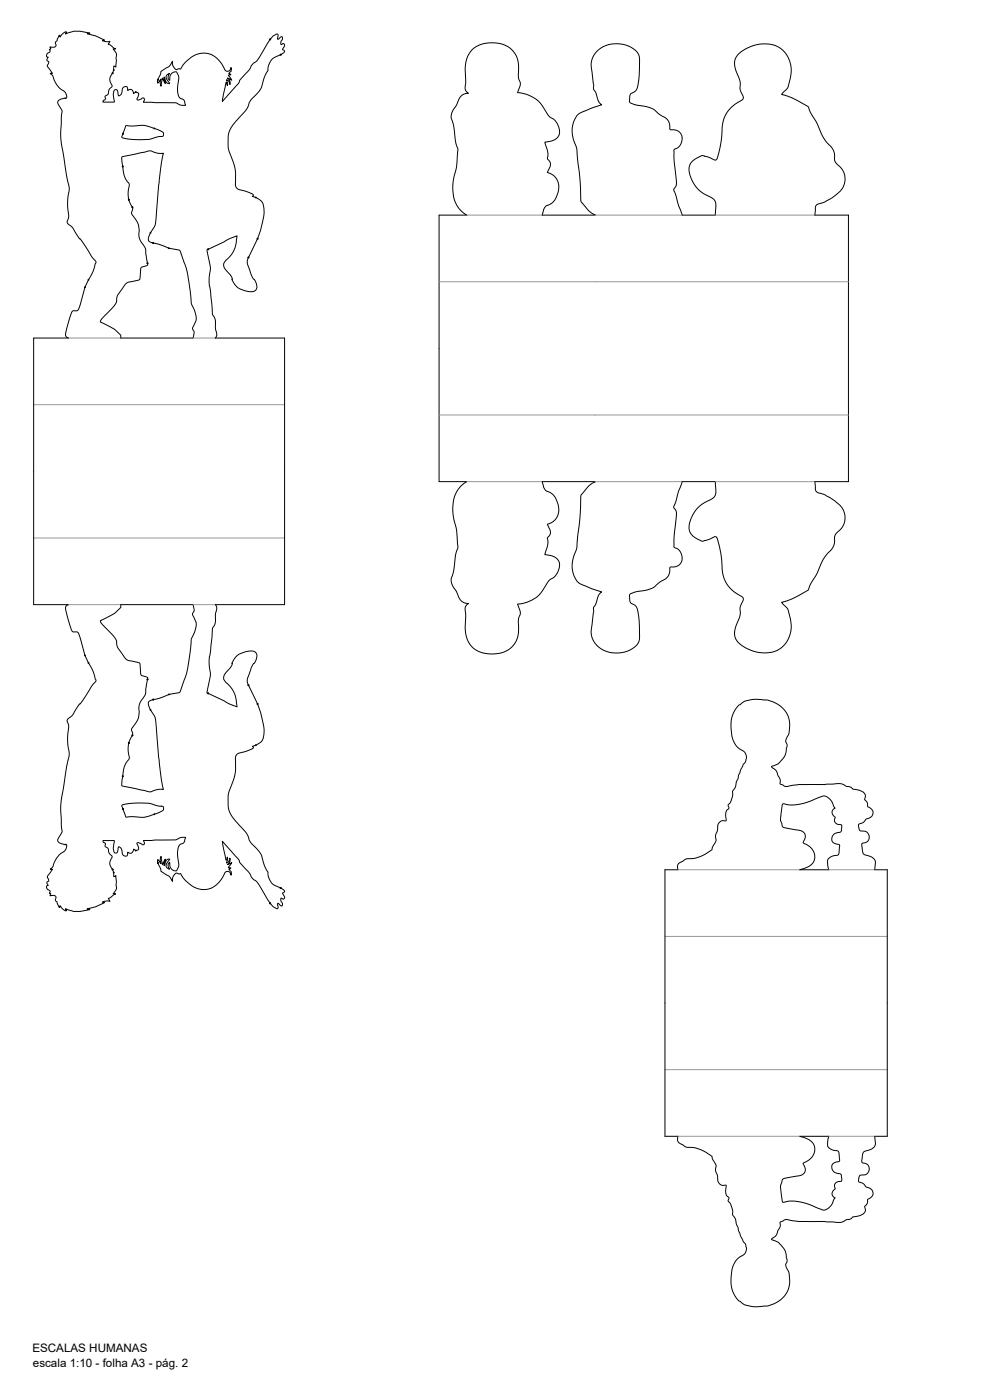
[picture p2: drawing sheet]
<svg xmlns="http://www.w3.org/2000/svg" width="297mm" height="420mm" viewBox="0 0 297 420" stroke-linecap="round" stroke-linejoin="round" font-family="sans-serif">
<defs><g id="words">
<g font-size="3.5">
<text x="9.7" y="405.8">ESCALAS HUMANAS</text>
<text x="9.9" y="410.1">escala 1:10 - folha A3 - pág. 2</text>
</g>
</g></defs>
<!-- layer: 1. CORTE -->
<path d="M17.7 10.7l.2-.2 .1 .6 .6-.8 1.1-.8 .3 .1-.3 .6 2.4-.8h1.9l3 .5-.9 .2 2.6 .7 2.6 1.2-.6 .2 .5 .2h1.8l-.5 .9 2 1.3-.5 .2a2.55 2.55 0 0 1 .9 2.9l-.1 2.4-.7-.2a5.8 5.8 0 0 1-1 3.2l-.1 1 .4 1.2a.79 .79 0 0 1 .2 .8 .79 .79 0 0 1-.6 .5l-.4 .8a1.64 1.64 0 0 1-1.1 1.6l.2 .6-.7 .6-.1 .4h3.4l-.3-2.3 .1-.8a.66 .66 0 0 1 .9-.6 .66 .66 0 0 1 .4 .9l.2 1 .3-.1a1.71 1.71 0 0 0 .8-1.9 .87 .87 0 0 1 1-.9 .87 .87 0 0 1 .6 1.3 1.03 1.03 0 0 1 1.3-.3 1.03 1.03 0 0 1 .5 1.2l.6-.5 .7 .3a1.73 1.73 0 0 1-.3 1.9l.3 .3 1-.4a.55 .55 0 0 1 .8-.2 .55 .55 0 0 1 0 .9l-.2 .3 10.1 .3a3.1 3.1 0 0 0 2.6 .6l-.2-.6a1.38 1.38 0 0 0-1.4-1.5l-.5-.6a9 9 0 0 1 .1-5.4l-.7-1.8a1.66 1.66 0 0 0-2.1 1.6v.8l-.3-.4a1.41 1.41 0 0 1 .2-1.7 1.25 1.25 0 0 0-1 1 1.25 1.25 0 0 0 .6 1.4l.5 .6-.3 .1a1.64 1.64 0 0 1-1.2-1.7l-.1-.3 .3 1.9-.9-1.6-.4 2.3-.2-1 .2-1-1 1.2a4.4 4.4 0 0 1 .9-2.8l.1-.7 .9-.6a4.1 4.1 0 0 0 2.6-2.4v.3a2.38 2.38 0 0 0 1.1 2.2l.8-.3 .5 .1a8 8 0 0 1 8.7-4.5 9 9 0 0 1 4.7 5 1.03 1.03 0 0 0 1.2 .1 1.03 1.03 0 0 0 .5-1 1.4 1.4 0 0 1-.7 1.8l.6 .2-.7 .3 1 1.5-1.3-.7a1.6 1.6 0 0 1 .8 2 1.53 1.53 0 0 0-1-1.5l.3 1.7-.5-.8-1.1 5.6 4.8-5.3 .4-1 2.8-3.1 .7-1.3 .8-.8a3.9 3.9 0 0 0 2.1-2.5l2.3-3.8a4.2 4.2 0 0 1 2.6-2.4 .79 .79 0 0 1 .1 1.1l.1 .5 .1-.1a.9 .9 0 0 1 1.2-.5v.6l-.4 .7a.55 .55 0 0 0 .1 .9l.2-.1a.5 .5 0 0 1 .7 0 .5 .5 0 0 1-.1 .7l-.3 .5a.38 .38 0 0 0-.1 .5 .38 .38 0 0 0 .5 .2 .7 .7 0 0 1-.7 1l-.6 .2a4.5 4.5 0 0 0-3.6 4.8l-1.2 2.4a9.5 9.5 0 0 1-3.9 6.3l-.7 1.7a7.3 7.3 0 0 1-2.6 3.4l-1.9 2.2a7.6 7.6 0 0 0-1.7 6.4l.3 1.8 .8 1.9a17 17 0 0 1 1.2 8.6l.9 1 2.4 .6 1.8 .8a.35 .35 0 0 1 .2 .3 .35 .35 0 0 1-.3 .3 3.7 3.7 0 0 1 3.4 2.8l.1 1.1a17.2 17.2 0 0 1-1 6.4l-.9 2.4-2.3 4.8a3.6 3.6 0 0 0-.2 4.4 7.7 7.7 0 0 0 1.9 3.8 1.86 1.86 0 0 1-.5 2.8 6 6 0 0 1-6.6-3.6h.1l-.3-.8-1-1.3a2.38 2.38 0 0 1-1.3-2.2 2.38 2.38 0 0 1 1.4-2.1 9 9 0 0 0 2.6-6.6l-2.5 1-6.4 3.1 .7 4.3a8 8 0 0 1-.1 4.2v2.4l.9 6.9a4.6 4.6 0 0 0 .8 3.1l.4 3.6a1.78 1.78 0 0 1-.2 1.9l-.1 .2h20.8v80h-20.8l.2 .2a2.34 2.34 0 0 1-.1 2.3l-.1 2.6-.3 1a4.5 4.5 0 0 0-.7 2.9l-.4 4.9a15.4 15.4 0 0 0-.1 7.2l-.9 5.4 6.9 3.4 2 .7v-.3a9.2 9.2 0 0 0-3.6-7.4 2.35 2.35 0 0 1 .9-3.2l1-1.3 .3-.8h-.1a5.9 5.9 0 0 1 6.9-3.4 2.28 2.28 0 0 1-.4 3.4l-.9 1.9a7.2 7.2 0 0 0-1 3.7l.8 1.8a32.1 32.1 0 0 1 4.1 11.1 5.3 5.3 0 0 1-1 5.3l-2.4 1.1 .2 .1a.38 .38 0 0 1 .1 .4 .38 .38 0 0 1-.4 .3l-4 1.3-.9 .9a18.1 18.1 0 0 1-1.2 8.6 9.4 9.4 0 0 0-1 5.8 7.1 7.1 0 0 0 2.2 5.1l2 2.2a7.6 7.6 0 0 1 2.3 3.7l.8 1.1a8.4 8.4 0 0 1 3.4 5.9l.5 1.2a2.72 2.72 0 0 1 .8 2.4 4.6 4.6 0 0 0 3.7 3.5l.6 .4a.63 .63 0 0 1 .5 .6 .63 .63 0 0 1-.5 .6l.3 .5a.64 .64 0 0 1 .4 .7 .64 .64 0 0 1-.7 .5l-.3-.2a1.19 1.19 0 0 0 .3 1.6l-.2 .7-1.2-.8-.1 .7a.48 .48 0 0 1 .2 .7 .48 .48 0 0 1-.7 .1 8.4 8.4 0 0 1-3.2-3.8l-1.3-2.3a4.2 4.2 0 0 0-2.3-2.6l-1.3-2-2.8-3.1-.4-1-4.8-5.3 1.1 5.6 .5-.8-.3 1.7 .5-.4 .5-1a1.67 1.67 0 0 1-.8 1.9l1.3-.7-1 1.5 .7 .3-.6 .2a1.35 1.35 0 0 1 .7 1.9 1.01 1.01 0 0 0-.7-1.1 1.01 1.01 0 0 0-1.2 .5 6.7 6.7 0 0 1-7.2 4.8 10 10 0 0 1-6.1-4.7l-.6 .1a.59 .59 0 0 0-1 0 2.45 2.45 0 0 0-.7 2.2 4.1 4.1 0 0 0-2.6-2.4l-.9-.6-.4-1.3a2.35 2.35 0 0 1-.5-2.2l.9 1.2a2.03 2.03 0 0 1 0-2l.4 2.3 .9-1.6-.3 1.9 .2-.6a1.08 1.08 0 0 1 1.4-1.3l-.7 .9a1.17 1.17 0 0 0-.4 1.2 1.17 1.17 0 0 0 1 .9l-.4-1.2 .5-.9 .1 1a1.65 1.65 0 0 0 2 1.4l.6-1.4-.2-1.7a5 5 0 0 1 .7-4.7l.4-.2a1.42 1.42 0 0 0 1-1.5l.2-.4h-.3a4 4 0 0 0-2.6 .8l-9.8 .1a.72 .72 0 0 1 .4 .7 .72 .72 0 0 1-.4 .6l-1.6-.6-.3 .3a1.55 1.55 0 0 1 .2 1.9l-.6 .2-.6-.5-.6 1.2-.6 .1-.6-.3v.2a.82 .82 0 0 1-.8 1 .82 .82 0 0 1-.8-1 1.62 1.62 0 0 0-1.1-1.9l-.1 .2a1.66 1.66 0 0 1-.6 1.7 .67 .67 0 0 1-.8-.8l-.1-.6 .3-2.3h-3.4l.1 .4 .7 .6-.2 .4a.79 .79 0 0 0 .9 .9l.2 .7a2.25 2.25 0 0 0 1 1.6l.1 .2a2.71 2.71 0 0 0 .1 3.8l.3 1v1.2l.7-.3 .1 2.5a2.67 2.67 0 0 1-.9 2.9l.5 .1-2 1.3 .5 .9a2.74 2.74 0 0 0-2.2 .3l.5 .1-2.6 1.2-2.6 .7 .9 .2-3 .5h-1.9l-2.4-.8 .3 .6a2.32 2.32 0 0 1-2-1.5l-.1 .6-.8-1.7a.86 .86 0 0 1-.3-1.4 1.56 1.56 0 0 0-1.8-.5l.2-.6-.4-.2a.46 .46 0 0 0 .3-.4 .46 .46 0 0 0-.3-.4l-.8-.7a.44 .44 0 0 1 0-.5 .44 .44 0 0 1 .5-.2l-.3-.5a.61 .61 0 0 1 .4-1l-.2-.7a.59 .59 0 0 1 .1-.9l1.2-1.8-.6-.1a2.38 2.38 0 0 0 1.2-1.9l.3-.8a7.3 7.3 0 0 1 2.9-2.9l.5-1-.1-.8a2.3 2.3 0 0 1-2.6-1.2l1.1-2.1a1.96 1.96 0 0 0 0-1.9v-2.8a24.5 24.5 0 0 1 .6-9l1.3-8a6.4 6.4 0 0 0 .1-4.6l-.1-3.2a5.2 5.2 0 0 0 0-3.7 1.08 1.08 0 0 1 .8-1.7l.8-.8 2-3.2 .1 .1 .9-1.2 2.9-4.6a1.55 1.55 0 0 0 1-1.5l-.3-.3a10.6 10.6 0 0 0-2-4.8l-1-2.2-1.7-5.9a1.18 1.18 0 0 0-1.7-1.1l-.4-.2-.4-.7-1.6-5.8v-.9l.9-.6h-10.5v-80h10.5l-.7-.5-.2-.4a13.5 13.5 0 0 1 1.2-5.1 3 3 0 0 1 1-2.2l1.4-.1 .7-1.5a21.9 21.9 0 0 1 2.9-8.3 10 10 0 0 0 1.6-4.2 .64 .64 0 0 0-.1-1.1l-.9-1.1-2.6-4.2-.9-1.2-.1 .1-2-3.2-.8-.8a1.25 1.25 0 0 1-.6-2.1l.1-1.1a22.5 22.5 0 0 1 .2-8.2l-.8-3.6-1-6.2a29.2 29.2 0 0 1-.6-10.7v-1.1a1.96 1.96 0 0 0 0-1.8l-.8-1.4a1.16 1.16 0 0 1-.1-1.3 1.16 1.16 0 0 1 1.2-.6l.9-.3v.3l.2-.1 .2-.4a2.58 2.58 0 0 0-1.8-2.4l-1.6-1.9-.7-2-.8-.7 .6-.1-1.5-2.3a.89 .89 0 0 0 .4-.9 .89 .89 0 0 0-.5-.7l.4-1a.61 .61 0 0 1-.5-.5 .61 .61 0 0 1 .3-.6l.7-.5-.2-.7 .4-.1-.2-.5 .3-.1a.94 .94 0 0 0 1 .1 .94 .94 0 0 0 .5-.8l-.1-.2a.63 .63 0 0 1 .4-.9zM37.7 37.8l4.7-.2a13.6 13.6 0 0 1 6.6 2.3v.9l-1.6 .2a13.9 13.9 0 0 1-7.5 .9l-3-.5a.54 .54 0 0 1-.4-.5 .54 .54 0 0 1 .3-.5zM36.6 47.1l7.3-1.6a2.7 2.7 0 0 1 2.7 .3l2.4 .2-.5 2.7-.9 6.8-.7 9.5a6.4 6.4 0 0 1-1.8 4.9 2.18 2.18 0 0 0-.3 2.6l3 .8a15.8 15.8 0 0 0 6.1 1.8l2 5.5 1.1 6.5 .4 4 .8 1.8a4.8 4.8 0 0 1-.4 5.4v.5l.5 .9-.3 1.8h-21.8v-.9l-1.8-1.8-4-2a.62 .62 0 0 1 .2-1.1l4.1-4.5 .7-2.7 2.2-3.2 1-.6 3.2-.8 .5-3.5 1.5-.6a.52 .52 0 0 0 .5-.8l-.5-2.5a5.5 5.5 0 0 0-1.7-4.3l-.4-1.4v-2a7.2 7.2 0 0 0-2.1-4.3 1.74 1.74 0 0 1 .2-1.8v-.2a8.5 8.5 0 0 1-1-7.2 8.5 8.5 0 0 1-2.1-6zM178.6 64.6h-15.9l.6-2.2a2.33 2.33 0 0 1 1.9-1.2 6.2 6.2 0 0 0 1.7-7.6l-.9-1-1.8-.8 .5-1a2.41 2.41 0 0 0-.5-3.3l.1-.4a6.2 6.2 0 0 0-.7-3.8l-.1-.6 .6-.1a3.4 3.4 0 0 0 3.8-3.3 5.3 5.3 0 0 0-3.1-4.4l-1.4-2a9.4 9.4 0 0 0-8.1-5.1l.3-.9a3.2 3.2 0 0 0 0-3.5l-.1-.7a8.7 8.7 0 0 0-1.9-7.7 9.4 9.4 0 0 0-12.3 .3 8.7 8.7 0 0 0-1.7 6.1v4.1a1.99 1.99 0 0 0 .9 2.5 3.3 3.3 0 0 0-3.3 2.9l-.3 .7a4.6 4.6 0 0 0-.9 5.6l.4 2.5a13.4 13.4 0 0 0 1 5.2l-.4 5.1a17.6 17.6 0 0 0-.8 9.4l.8 2.1 .7 1.1 1.3 1.2 1.1 .8h-8.4v79.9h8.4a9.1 9.1 0 0 0-4.2 9.4l1.1 5.3 .3 4.1a3.6 3.6 0 0 1-.5 2.6l-.3 2.5a17.5 17.5 0 0 1-1.1 5.5 6.5 6.5 0 0 0 1.7 3.8l1.2 2.5 1 .7 1.2 .2-.2 .2a2.39 2.39 0 0 0-.6 2.9l-.1 3.5a7.4 7.4 0 0 0 8.3 8.6 7.3 7.3 0 0 0 7.7-8.9l-.1-1.3 .4-1.2a2.53 2.53 0 0 0-.3-2.7l-.3-.9a10 10 0 0 0 8.9-6.3l.7-1a4.6 4.6 0 0 0 2.5-6l-1.4-1-2.5-.6 .1-.6a7.6 7.6 0 0 0 .7-4.5l.5-.5a2.39 2.39 0 0 0-.4-3l-.2-.5a4.8 4.8 0 0 0 2.7-7.3l-1-1.5-1-.8a2.66 2.66 0 0 1-2.1-2.6l-.1-.6h15.9M178.6 64.6a9.3 9.3 0 0 1-4.4-4.6 117.8 117.8 0 0 0-1.4-16.1 8 8 0 0 1 1-9.8l4-1.8 2.7-.8a4.7 4.7 0 0 1-1.7-3.6l-.7-1.1v-1.4l-.7-5.3a6.8 6.8 0 0 1 7.5-7 7 7 0 0 1 6.8 3.7l.2 1a23.5 23.5 0 0 1-1 9.2l-.9 .7a1.59 1.59 0 0 0-1.1 2.2v.7l.4 .4 1.7 .5 3.5 .7a11.1 11.1 0 0 1 3.9 2.5 3.6 3.6 0 0 1 2.6 4.1l.1 .1a2.94 2.94 0 0 1 3.3 1.5 2.94 2.94 0 0 1-.6 3.5l-1.4 .9-.2 .3 .1 3.5 .5 4.7a3.6 3.6 0 0 1-.1 2.7l-.5 .7v.4l2.5 7.5h9.9l.1-1.7a3.1 3.1 0 0 0-2.4-4.2 9.2 9.2 0 0 1-5.5-8.7 5.3 5.3 0 0 1 4.3-3.3l2.9 1.2a.78 .78 0 0 0 .9 .1 .78 .78 0 0 0 .4-.9l.2-.6a40.4 40.4 0 0 0 1.4-9.6 10.8 10.8 0 0 1 5.9-7.1l.2-.6a6 6 0 0 1-.9-4.5l-.5-1.6a6.3 6.3 0 0 1-.7-6.1 10.6 10.6 0 0 1 13.2-2.6 8.9 8.9 0 0 1 2.7 10.2l-.5 1.7-1.8 2.1 1 .2a26.6 26.6 0 0 1 6.9 3.4l.8 1.9a32.1 32.1 0 0 1 3.7 7.2l1.7 2.2a4.8 4.8 0 0 1 1.8 4.8l.8 1.2a5.3 5.3 0 0 1 .6 8.3 15.9 15.9 0 0 1-6.7 3.8l-.4 .6-.2 2.6h10.1v79.9h-10.1l.1 2a1.5 1.5 0 0 0 1.8 1.6 14.4 14.4 0 0 1 6.3 4.4 5.5 5.5 0 0 1-1.8 7.6l-.4 .7a5.6 5.6 0 0 1-1.2 4.3l-1.4 1.4-1.2 1.9a32.5 32.5 0 0 1-3.8 7.5l-.4 1.1-2.2 1.4-2.8 1.4-3 .9 1.8 2.1 .7 2.4a7.9 7.9 0 0 1-6.9 10.7 11.3 11.3 0 0 1-9.2-3.8 5.6 5.6 0 0 1 .4-5.5 7.3 7.3 0 0 0 .8-4.4l.7-1.6a1.08 1.08 0 0 0-.6-1.8 9.6 9.6 0 0 1-5.6-9.8l-.5-3.7-.9-3.6a.79 .79 0 0 0-.6-.7 .79 .79 0 0 0-.8 .4 4 4 0 0 1-3.9 .7 4.2 4.2 0 0 1-2.6-6.4 9.9 9.9 0 0 1 6.1-5.9 2.87 2.87 0 0 0 1.3-3.6l-.1-1.7h-9.9l-2.5 7.5v.4l.5 .7a3.6 3.6 0 0 1 .1 2.7l-.5 4.7v3.7a3.2 3.2 0 0 1 1.1 5.6l-2.4 .5a3.8 3.8 0 0 1-2.9 4.3l-1.1 1a7.7 7.7 0 0 1-5.4 1.9l-1.8 .4a1.09 1.09 0 0 0-.9 1.7l.1 1 .4 .5a2.79 2.79 0 0 1 2.1 2.9l.3 3.1 .1 4.2a4.3 4.3 0 0 1-3.3 4 8.1 8.1 0 0 1-11-4l-.2-1.6 .7-6v-1.2l.8-1.6a4.4 4.4 0 0 1 1.6-3.2l-5-1.9a5.9 5.9 0 0 1-3.8-7l.5-2a9.5 9.5 0 0 0 1.1-5.3l.7-6.2 .3-6.4a10 10 0 0 1 4.3-4.4M30.2 186.2l4.2-2.1 1.8-1.8v-.8h21.8l.3 1.7-.5 1.2a6.1 6.1 0 0 1-.3 7.2l-1.4 10.1-2.3 6.2a15 15 0 0 0-6 1.7 6.1 6.1 0 0 0-3.2 1 3.4 3.4 0 0 0 1.1 3.3l1 1.9 .9 11.6 .9 6.8 .5 2.7a8.1 8.1 0 0 0-4 .8l-8.4-1.9a21.4 21.4 0 0 1 1.1-6.7l.6-.8a1.42 1.42 0 0 0 .3-1.9 7.6 7.6 0 0 1 1.2-6l-.1-.6a1.08 1.08 0 0 1 .1-1.5 7 7 0 0 0 1.9-4.4 5.1 5.1 0 0 1 1.5-4.8 4.6 4.6 0 0 0 .6-2.8l.5-2.4a.52 .52 0 0 0-.5-.8l-1.5-.6-.5-3.5-3.2-.8-1-.6-2.2-3.1-.7-2.8-4-4.3-.5-.8zM221.6 211.7l.3-.2a6.4 6.4 0 0 1 5-1.6 10.3 10.3 0 0 1 8.4 3.1l.3 .4a8.2 8.2 0 0 1 1.1 6.8l-.2 .5a2.06 2.06 0 0 0-.3 2.8l-.3 1.5a4.1 4.1 0 0 1-1.1 2.9 5.3 5.3 0 0 1-3.2 2.1l-.1 .1a3.7 3.7 0 0 1 2 2.8l.5 .8 .1 .8a.7 .7 0 0 0 0 .8 .7 .7 0 0 0 .8 .3l.2 .2a3.9 3.9 0 0 0 3.1-.2l13.8-.4 2.2 .8a1.78 1.78 0 0 1 1.7 .8l1.6 .3a1.96 1.96 0 0 1 2 2.4 .57 .57 0 0 0 .4 .9l.4 .9a.84 .84 0 0 0 .8 1.2 1.82 1.82 0 0 1 .7 2.1 1.82 1.82 0 0 1-1.9 1.2 3.2 3.2 0 0 1-2.3 1.6l.1 1.2a1.01 1.01 0 0 0 1.5 .8 1.86 1.86 0 0 1 1.6 2.1 1.86 1.86 0 0 1-2.1 1.6l-.1 .3 .1 .9a2.13 2.13 0 0 0 1 2.3l.5 .1a2.44 2.44 0 0 1 2.3 3.4l-.1 .9h3.8v80h-3.8l.2 1.2a2.38 2.38 0 0 1-2.4 3.1 1.67 1.67 0 0 0-1.5 2.2l-.1 .8a.75 .75 0 0 0 .2 .7 .75 .75 0 0 0 .8 .1 1.87 1.87 0 0 1 1.1 2.4 1.87 1.87 0 0 1-2.4 1.2l-.5 .3-.2 1.3a.94 .94 0 0 0 1.1 .7l1.1 1.2a2.12 2.12 0 0 1 2.1 2.4l-1 1a.72 .72 0 0 0-.6 1.1l-.4 .9a.8 .8 0 0 0-.2 1.4l-.1 .5a2.81 2.81 0 0 1-2.6 1.6l-1.1 .1-.8 .6-1.1 .2-1.2 .7-.8 .2-4.6-.3h-7.6l-2.5-.3a2.62 2.62 0 0 0-2.8 .3 .54 .54 0 0 0-.5 .3 .54 .54 0 0 0 .1 .6l-.1 .8-.5 .8a3.9 3.9 0 0 1-2 2.8l.1 .2a5.1 5.1 0 0 1 3.9 3.2l.4 2.2a1.63 1.63 0 0 1-.2 2l.3 .9a8.5 8.5 0 0 1 .5 6.5 8.1 8.1 0 0 1-7 5 11.1 11.1 0 0 1-5.7-.2l-1.6-1.1a6.5 6.5 0 0 1-2.9-5.9 9.3 9.3 0 0 1 1.7-6.6l1.4-1.1a2.64 2.64 0 0 0 .5-4.5l-1.3-3.1-1-3.8a2.17 2.17 0 0 1-.8-2.3 5.6 5.6 0 0 0-1.3-3l.2-.7a2.57 2.57 0 0 1-.9-2.9l.1-.7a.4 .4 0 0 0-.2-.4 .4 .4 0 0 0-.5 .1 1.99 1.99 0 0 1-1.9-2.6l-.6-1.8 .1-1.6-1-1.9-.2-.7a11.3 11.3 0 0 0-7.7-2.8l-.9-.6a1.9 1.9 0 0 1-1.7-2.2l.2-.5h-4v-80h4l-.1-.2a1.71 1.71 0 0 1 1.5-2.3 2.74 2.74 0 0 1 2.8-.8l1.4-.3a12.3 12.3 0 0 0 4.6-2.5l.2-.9 .9-1.5a5.3 5.3 0 0 1 .5-3.6 2.03 2.03 0 0 1 .5-2.1 2.03 2.03 0 0 1 2-.5l.1-.4a2.57 2.57 0 0 1 .8-3.3l-.2-.9a5.6 5.6 0 0 0 1.3-4.3l.2-.3a4.3 4.3 0 0 0 1-2.6l1.9-4.9a2.72 2.72 0 0 0-.9-4.8 6.2 6.2 0 0 1-2.4-4.2 9.4 9.4 0 0 1 2-8.9zM36.6 241.7l.5-.3a23.8 23.8 0 0 1 8.5-.1l1.8 .6 1.3 .1 .4 .4a.76 .76 0 0 1-.5 1l-1.7 .8-3.5 1.1-3.7-.2-1.8 .1h-.2l-1.1-3.2zM234.9 241.3l.1-.1a13 13 0 0 0 9.6-1.4l2.2-.9a3.7 3.7 0 0 1 3.4 3.2l.4 .4a1.48 1.48 0 0 0-1 1.4 1.48 1.48 0 0 0 1 1.4 1.38 1.38 0 0 0-.1 1.5 1.38 1.38 0 0 0 1.3 .7h.5a1.52 1.52 0 0 1 .2 1.7 1.52 1.52 0 0 1-1.5 .8 1.77 1.77 0 0 0-1.4 2.1 1.77 1.77 0 0 0 2.1 1.3l.2 .3-.1 .8a2.31 2.31 0 0 1-.4 2.1 3.1 3.1 0 0 0-3.1 1.8l.4 2.6h-8.7a5 5 0 0 0 4.4-3 4.5 4.5 0 0 0-3.4-5.1v-.2a2.03 2.03 0 0 0 .6-2.2 2.03 2.03 0 0 0-2-1.3l-4.4-.8a1.04 1.04 0 0 1-.7-1.3l-.3-1.4zM240 341h8.7l-.3 1.3a2.13 2.13 0 0 0 2.1 3h.5a.73 .73 0 0 1 .7 .8l.2 2.2a.83 .83 0 0 1-1.1 .5 1.78 1.78 0 0 0-1.1 2.1 1.78 1.78 0 0 0 2 1.3 .77 .77 0 0 1 .8 1.1v1.2l-.7 .1a1.5 1.5 0 0 0-1.3 2.2 1.41 1.41 0 0 0-.9 1.4 1.41 1.41 0 0 0 1 1.3l-.4 .4a3.7 3.7 0 0 1-3.4 3.2l-1.1-.4a15.2 15.2 0 0 0-10.6-1.9h-.2l-.2-.4-.5-4 .4-1.7a.88 .88 0 0 1 .8-1.1l4.2-.7a2.03 2.03 0 0 0 2-1.3 2.03 2.03 0 0 0-.6-2.3 .99 .99 0 0 1 1-.7 3.7 3.7 0 0 0 2.4-4 3.7 3.7 0 0 0-3.3-3.3z" fill="none" stroke="#000" stroke-width=".3"/>
<g fill="#000" stroke="#000" stroke-width=".3">
<circle cx="34.5" cy="14.6" r=".12"/>
<circle cx="81.1" cy="11.8" r=".12"/>
<circle cx="84.2" cy="16.4" r=".12"/>
<circle cx="33.8" cy="22" r=".12"/>
<circle cx="34.1" cy="21" r=".12"/>
<circle cx="40.7" cy="27.6" r=".12"/>
<circle cx="46.3" cy="38.5" r=".12"/>
<circle cx="47.4" cy="23.9" r=".12"/>
<circle cx="48.3" cy="25.7" r=".12"/>
<circle cx="36.8" cy="50" r=".12"/>
<circle cx="36.9" cy="40.1" r=".12"/>
<circle cx="38.7" cy="59.9" r=".12"/>
<circle cx="76.8" cy="59.3" r=".12"/>
<circle cx="39.7" cy="62.2" r=".12"/>
<circle cx="44.3" cy="79" r=".12"/>
<circle cx="45.2" cy="69.9" r=".12"/>
<circle cx="46" cy="73" r=".12"/>
<circle cx="50.7" cy="74.5" r=".12"/>
<circle cx="62.5" cy="74.8" r=".12"/>
<circle cx="74.6" cy="77.3" r=".12"/>
<circle cx="77.3" cy="71.6" r=".12"/>
<circle cx="25.5" cy="86.2" r=".12"/>
<circle cx="26.5" cy="84" r=".12"/>
<circle cx="25.5" cy="196.7" r=".12"/>
<circle cx="26.5" cy="198.9" r=".12"/>
<circle cx="44.3" cy="203.9" r=".12"/>
<circle cx="45.2" cy="213" r=".12"/>
<circle cx="46" cy="210" r=".12"/>
<circle cx="50.7" cy="208.4" r=".12"/>
<circle cx="62.5" cy="208.1" r=".12"/>
<circle cx="74.6" cy="205.7" r=".12"/>
<circle cx="77.3" cy="211.3" r=".12"/>
<circle cx="36.8" cy="233" r=".12"/>
<circle cx="38.7" cy="223" r=".12"/>
<circle cx="39.7" cy="220.7" r=".12"/>
<circle cx="76.8" cy="223.6" r=".12"/>
<circle cx="36.9" cy="242.8" r=".12"/>
<circle cx="40.7" cy="255.3" r=".12"/>
<circle cx="46.3" cy="244.4" r=".12"/>
<circle cx="47.4" cy="259" r=".12"/>
<circle cx="48.3" cy="257.2" r=".12"/>
<circle cx="33.8" cy="260.9" r=".12"/>
<circle cx="34.1" cy="261.9" r=".12"/>
<circle cx="34.5" cy="268.3" r=".12"/>
<circle cx="81.1" cy="271.1" r=".12"/>
<circle cx="84.2" cy="266.5" r=".12"/>
</g>
<!-- layer: 3. CONTORNO -->
<g fill="none" stroke="#989898" stroke-width=".3">
<path d="M140.1 64.6h22.6M178.6 64.6h26.1M214.6 64.6h29.9M131.7 84.6h122.9M178.6 84.5v.1M20.6 101.5h15.6M58 101.5h6.6M10.1 121.5h75.3M131.7 124.5h122.9M178.6 124.5v.2M140.1 144.5h22.6M178.6 144.5h26.1"/>
<path d="M214.6 144.5h29.9M10.1 161.5h75.3M20.6 181.5h15.6M58 181.5h6.6M203.5 261h36.5M248.7 261h13.7M199.5 281h66.7M199.5 321h66.7M203.5 341h36.5M248.7 341h13.7"/>
</g>
<use href="#words"/>
</svg>
